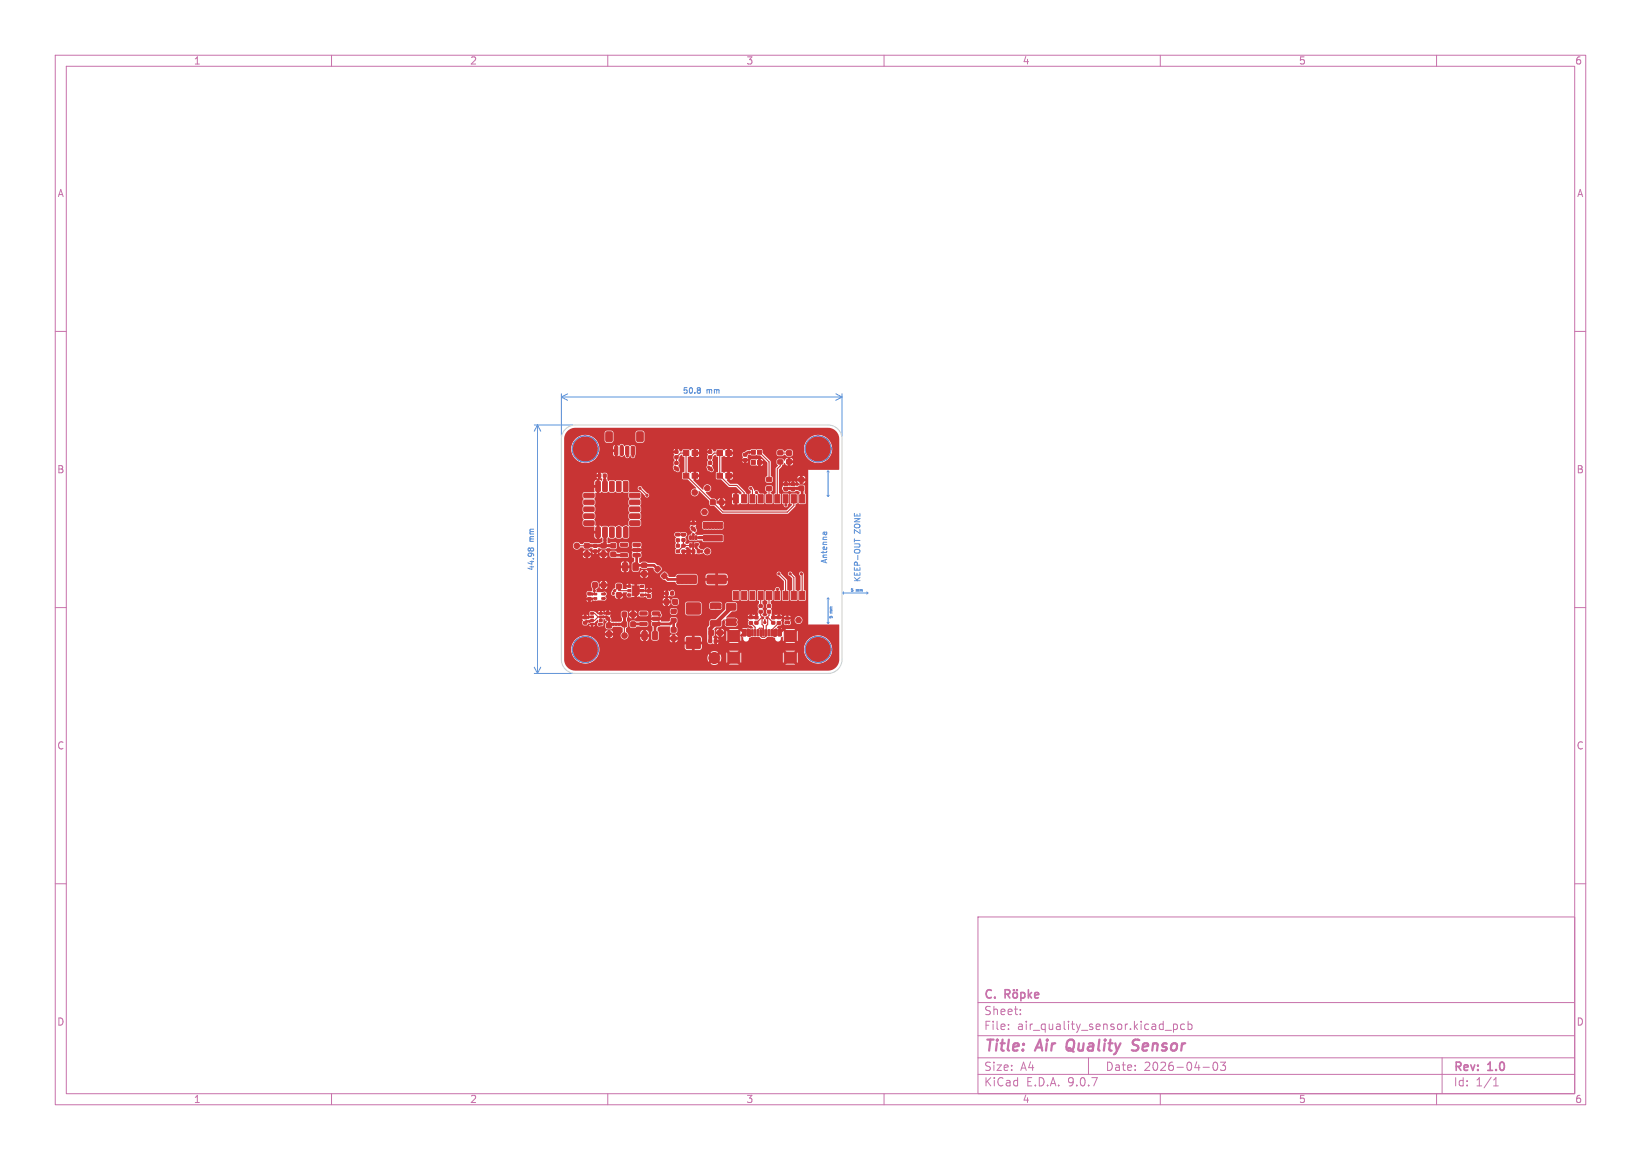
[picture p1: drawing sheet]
<svg xmlns="http://www.w3.org/2000/svg" width="297mm" height="210mm" viewBox="0 0 297 210" stroke-linecap="round" stroke-linejoin="round" font-family="sans-serif">
<defs><g id="words">
<g font-size="2.8" fill="#c872ab">
<text x="178" y="190.9">Title:</text>
<text x="187.7" y="190.9">Air</text>
<text x="193.9" y="190.9">Quality</text>
<text x="206.6" y="190.9">Sensor</text>
</g>
<g font-size="2.1" fill="#c872ab">
<text x="178" y="184">Sheet:</text>
<text x="178" y="181.2">C.</text>
<text x="178" y="186.7">File:</text>
<text x="184.1" y="186.7">air_quality_sensor.kicad_pcb</text>
<text x="178" y="196.9">KiCad</text>
<text x="178" y="194.1">Size:</text>
<text x="184.7" y="194.1">A4</text>
<text x="185.7" y="196.9">E.D.A.</text>
<text x="193.3" y="196.9">9.0.7</text>
<text x="200" y="194.1">Date:</text>
<text x="207" y="194.1">2026-04-03</text>
<text x="263" y="194.3">Rev:</text>
<text x="263" y="196.9">Id:</text>
<text x="267.1" y="196.9">1/1</text>
<text x="269.4" y="194.3">1.0</text>
</g>
<g font-size="1.8" fill="#c872ab">
<text x="35" y="11.9">1</text>
<text x="85" y="11.9">2</text>
<text x="135" y="11.9">3</text>
<text x="185" y="11.9">4</text>
<text x="235" y="11.9">5</text>
<text x="285" y="11.9">6</text>
<text x="10.3" y="35.9">A</text>
<text x="285.4" y="35.9">A</text>
<text x="10.3" y="85.9">B</text>
<text x="285.3" y="85.9">B</text>
<text x="10.3" y="135.9">C</text>
<text x="285.3" y="135.9">C</text>
<text x="10.3" y="185.9">D</text>
<text x="285.3" y="185.9">D</text>
<text x="35" y="199.9">1</text>
<text x="85" y="199.9">2</text>
<text x="135" y="199.9">3</text>
<text x="185" y="199.9">4</text>
<text x="235" y="199.9">5</text>
<text x="285" y="199.9">6</text>
</g>
<g font-size="1.4" fill="#5994dc">
<text x="123.5" y="71.5">50.8</text>
<text x="127.8" y="71.5">mm</text>
<text x="96.9" y="98.1" transform="rotate(-90 96.9 98.1)">mm</text>
<text x="155.9" y="96.6" transform="rotate(-90 155.9 96.6)">ZONE</text>
<text x="96.9" y="103.4" transform="rotate(-90 96.9 103.4)">44.98</text>
<text x="149.9" y="102.1" transform="rotate(-90 149.9 102.1)">Antenna</text>
<text x="155.9" y="105.5" transform="rotate(-90 155.9 105.5)">KEEP-OUT</text>
</g>
<g font-size=".7" fill="#5994dc">
<text x="153.9" y="107.3">5</text>
<text x="154.9" y="107.3">mm</text>
<text x="150.8" y="112.1" transform="rotate(-90 150.8 112.1)">5</text>
<text x="150.8" y="111" transform="rotate(-90 150.8 111)">mm</text>
</g>
</g></defs>
<g fill="none" stroke="#c872ab" stroke-width=".18">
<path d="M10 10h277v190h-277zM12 12h273v186h-273zM60 10v2M110 10v2M160 10v2M210 10v2M260 10v2M10 60h2M285 60h2M10 110h2M285 110h2M10 160h2"/>
<path d="M177 166h108v32h-108zM285 160h2M60 198v2M110 198v2M160 198v2M177 194.5h108M177 191.5h108M177 187.5h108M177 181.5h108M182.5 186.3v.1M182.5 185.5v.1M184.7 183.6v.1"/>
<path d="M184.7 182.8v.1M197 191.5v3M210 198v2M210.9 186.5h1.1M212.4 185.4v1.5M212.4 185.5l.4-.1 .3 .3v.4l-.1 .2h-.6M214.4 185.5l-.4-.1-.3 .3v.4l.1 .2h.6M215 185.5l.5-.1 .2 .3v.4l-.1 .2h-.6M215 184.9v1.5M217.7 193.2h1.2M219.7 192.4l.2-.1a.8 .8 0 0 1 .5 .7 .8 .8 0 0 1-.5 .8 1 1 0 0 1-.2-1.4zM220.9 192.3h.9l-.5 .6 .4 .1v.7l-.2 .1h-.4l-.2-.1"/>
<path d="M260 198v2M261 191.5v6.5M270.3 196.6h.9M270.3 195.5l.4-.4v1.5"/>
</g>
<path d="M193.2 188.5a1.5 1.5 0 0 0 0 1.6M205.9 190a.85 .85 0 0 1-1.1 .1M205.9 188.2l-.6 .1a.46 .46 0 0 0-.3 .5 .46 .46 0 0 0 .3 .4l.6 .2" fill="none" stroke="#c872ab" stroke-width=".4"/>
<path d="M181.9 180l.7-.1 .2-.2-.1-.4-.2-.1h-.6v1.5M182.3 180l.5 .7M183.5 179.8l.3-.1 .3 .3v.4l-.3 .3-.3-.1-.2-.2v-.4zM183.5 179.2v.1M184.1 179.2v.1M184.8 179.8l.4-.1 .3 .3v.4l-.2 .2h-.5M184.8 179.7v1.5M186.1 179.2v1.5M186.7 179.7l-.6 .6M186.3 180.1l.4 .6M187.3 180.2l.7-.2-.1-.2-.4-.1-.2 .2v.7h.6" fill="none" stroke="#c872ab" stroke-width=".3"/>
<g fill="#c83434" stroke="#c83434" stroke-width=".18">
<path d="M115.9 107.5h.6v.4h-.6z"/>
<path d="M115.9 106.7h.6v.4h-.6z"/>
<path d="M115.9 105.9h.6v.4h-.6z"/>
<path d="M113.6 105.9h.6v.4h-.6z"/>
<path d="M113.6 106.7h.6v.4h-.6z"/>
<path d="M113.6 107.5h.6v.4h-.6z"/>
<path d="M114.4 106.1h1.3v1.4l-.3 .3h-1z"/>
<path d="M123.4 98.6h.6v.4h-.6z"/>
<path d="M123.4 99.6h.6v.5h-.6z"/>
<path d="M105.7 89.3h1.7l.1 .2v.5l-.2 .1h-1.5l-.2-.2z"/>
<path d="M105.7 90.6l1.7-.1 .1 .2v.5l-.2 .2h-1.5l-.2-.2z"/>
<path d="M105.7 91.8h1.7l.1 .2v.5l-.2 .1h-1.5l-.2-.2z"/>
<path d="M105.7 93.1l1.7-.1 .1 .2v.5l-.2 .2h-1.5l-.2-.2z"/>
<path d="M105.7 94.3h1.7l.1 .2v.5l-.2 .1h-1.5l-.2-.2z"/>
<path d="M107.9 95.5l.6-.1 .2 .1v1.6l-.2 .2h-.5l-.2-.1z"/>
<path d="M109.1 95.5l.6-.1 .2 .1v1.6l-.1 .2h-.5l-.2-.1z"/>
<path d="M110.4 95.5l.6-.1 .2 .1v1.6l-.2 .2h-.5l-.2-.1z"/>
<path d="M111.6 95.5l.6-.1 .2 .1v1.6l-.1 .2h-.5l-.2-.1z"/>
<path d="M112.9 95.5l.6-.1 .2 .1v1.6l-.2 .2h-.5l-.2-.1z"/>
<path d="M114 94.3h1.7l.1 .2v.5l-.2 .1h-1.5l-.2-.2z"/>
<path d="M114 93.1l1.7-.1 .1 .2v.5l-.2 .2h-1.5l-.2-.2z"/>
<path d="M114 91.8h1.7l.1 .2v.5l-.2 .1h-1.5l-.2-.2z"/>
<path d="M114 90.6l1.7-.1 .1 .2v.5l-.2 .2h-1.5l-.2-.2z"/>
<path d="M114 89.3h1.7l.1 .2v.5l-.2 .1h-1.5l-.2-.2z"/>
<path d="M112.9 87.2l.6-.1 .2 .1v1.6l-.2 .2h-.5l-.2-.1z"/>
<path d="M111.6 87.2l.6-.1 .2 .1v1.6l-.1 .2h-.5l-.2-.1z"/>
<path d="M110.4 87.2l.6-.1 .2 .1v1.6l-.2 .2h-.5l-.2-.1z"/>
<path d="M109.1 87.2l.6-.1 .2 .1v1.6l-.1 .2h-.5l-.2-.1z"/>
<path d="M107.9 87.2l.6-.1 .2 .1v1.6l-.2 .2h-.5l-.2-.1z"/>
<path d="M108.3 89.8h4.8v4.8h-4.8z"/>
<path d="M105.8 98.4h.8v.8h-.8z"/>
<path d="M105.8 100h.8v.7h-.8z"/>
<path d="M107.5 98.6h.5v.5h-.5z"/>
<path d="M107.5 99.6h.5v.4h-.5z"/>
<path d="M114.6 102l.7-.1 .2 .1v1.1l-.1 .2h-.6l-.2-.1z"/>
<path d="M112.7 102l.7-.1 .2 .1v1.1l-.1 .2h-.6l-.2-.1z"/>
<path d="M119.7 104.1l.6-.4 .5 .5-.6 .6-.5-.4z"/>
<path d="M118.6 103l.5-.5 .5 .5-.6 .6-.4-.4z"/>
<path d="M109.2 85.8h.5v.6h-.5z"/>
<path d="M108.2 85.8h.5v.6h-.5z"/>
<path d="M134.5 114l.5 .1-.1 1-.5-.1z"/>
<path d="M135.3 114l.5 .1-.1 1-.5-.1z"/>
<path d="M136.5 114l.3 .1-.1 1h-.2z"/>
<path d="M137.5 114l.3 .1-.1 1h-.2z"/>
<path d="M138 114l.3 .1-.1 1h-.2z"/>
<path d="M139 114l.3 .1-.1 1h-.2z"/>
<path d="M140.1 114l.5 .1-.1 1-.5-.1z"/>
<path d="M140.9 114l.5 .1-.1 1-.5-.1z"/>
<path d="M139.5 114l.3 .1-.1 1h-.2z"/>
<path d="M138.5 114l.3 .1-.1 1h-.2z"/>
<path d="M137 114l.3 .1-.1 1h-.2z"/>
<path d="M136 114l.3 .1-.1 1h-.2z"/>
<path d="M131.8 114.2h2v1.9h-2z"/>
<path d="M131.8 118.1h2v1.9h-2z"/>
<path d="M142 114.2h2v1.9h-2z"/>
<path d="M142 118.1h2v1.9h-2z"/>
<path d="M122.4 98.6h.6v.4h-.6z"/>
<path d="M122.4 99.6h.6v.5h-.6z"/>
<path d="M122.2 82.5h.5v.5h-.5z"/>
<path d="M122.2 81.6h.5v.5h-.5z"/>
<path d="M106.4 107.2h.5v.5h-.5z"/>
<path d="M106.4 108.2h.5v.5h-.5z"/>
<path d="M138.8 88.1h.8v.7h-.8z"/>
<path d="M138.8 86.5h.8v.6h-.8z"/>
<path d="M122.4 96.5h.6v.5h-.6z"/>
<path d="M122.4 97.6h.6v.4h-.6z"/>
<path d="M124.3 109.2h2.4v1.9h-2.4z"/>
<path d="M124.3 115.4h2.4v2h-2.4z"/>
<path d="M125.3 81.6h1v.9h-1z"/>
<path d="M125.3 85.7h1v.9h-1z"/>
<path d="M123.7 81.6h1v.9h-1z"/>
<path d="M123.7 85.7h1v.9h-1z"/>
<path d="M143.2 88.4h.6v.5h-.6z"/>
<path d="M143.2 87.4h.6v.5h-.6z"/>
<path d="M122.6 104.2l3.3-.1 .1 .3v1.1l-.2 .2h-3.1l-.2-.2z"/>
<path d="M128 104.2l3.3-.1 .1 .3v1.1l-.2 .2h-3.1l-.2-.2z"/>
<path d="M142.4 83.2h.8v.8h-.8z"/>
<path d="M142.4 81.6h.8v.8h-.8z"/>
<path d="M121.5 110.3h.8v.7h-.8z"/>
<path d="M121.5 112h.8v.7h-.8z"/>
<path d="M109.8 112.9h.8v.8h-.8z"/>
<path d="M109.8 114.4h.8v.8h-.8z"/>
<path d="M128.2 84.6h.6v.5h-.6z"/>
<path d="M128.2 83.6h.6v.4h-.6z"/>
<path d="M134.6 82.1h.5v.5h-.5z"/>
<path d="M134.6 83h.5v.5h-.5z"/>
<path d="M124.8 98.4l.3 .1v.6l-.3-.1z"/>
<path d="M125.3 98.4l.3 .1v.6l-.3-.1z"/>
<path d="M125.8 98.4l.3 .1v.6l-.3-.1z"/>
<path d="M125.8 97h.3v.7l-.3-.1z"/>
<path d="M125.3 97h.3v.7l-.3-.1z"/>
<path d="M124.8 97h.3v.7l-.3-.1z"/>
<path d="M116.2 102h.8v.7h-.8z"/>
<path d="M116.2 103.5h.8v.8h-.8z"/>
<path d="M128.6 90.5h.8v.8h-.8z"/>
<path d="M130.2 90.5h.8v.8h-.8z"/>
<path d="M108.9 108.2h.5v.3h-.5z"/>
<path d="M108.9 107.4h.5v.3h-.5z"/>
<path d="M107.5 107.4h.5v.3h-.5z"/>
<path d="M107.5 108.2h.5v.3h-.5z"/>
<path d="M128.3 82.5h.5v.5h-.5z"/>
<path d="M128.3 81.6h.5v.5h-.5z"/>
<path d="M121.4 107.2h.5v.5h-.5z"/>
<path d="M120.4 107.2h.5v.5h-.5z"/>
<path d="M127.3 97h3.4v.9h-3.4z"/>
<path d="M127.3 94.6h3.4v1h-3.4z"/>
<path d="M123.4 96.6h.6v.4h-.6z"/>
<path d="M123.4 97.5h.6v.5h-.6z"/>
<path d="M136 83.4h.7v.7h-.7z"/>
<path d="M137.1 83.4h.7v.7h-.7z"/>
<path d="M137.1 81.5h.7v.7h-.7z"/>
<path d="M136 81.5h.7v.7h-.7z"/>
<path d="M109.7 111.7h.6v.5h-.6z"/>
<path d="M109.7 110.8h.6v.5h-.6z"/>
<path d="M139.7 112.5h.5v.5h-.5z"/>
<path d="M139.7 111.5h.5v.5h-.5z"/>
<path d="M138.7 111.7h.2v.3h-.2z"/>
<path d="M138 111.7h.2v.3h-.2z"/>
<path d="M138.3 112.6h.3v.2h-.3z"/>
<path d="M142 88.4h.5v.5h-.5z"/>
<path d="M142 87.4h.5v.5h-.5z"/>
<path d="M114.6 100.3l1.2-.1 .1 .5-1.2 .1z"/>
<path d="M114.6 99.3h1.2l.1 .5-1.2 .1z"/>
<path d="M114.6 98.4l1.2-.1 .1 .5-1.2 .1z"/>
<path d="M112.3 98.4l1.2-.1 .1 .5-1.2 .1z"/>
<path d="M112.3 100.3l1.2-.1 .1 .5-1.2 .1z"/>
<path d="M112.6 110.8h.8v.9h-.8z"/>
<path d="M114.2 110.8h.8v.9h-.8z"/>
<path d="M144.6 88h.8v.8h-.8z"/>
<path d="M144.6 86.5h.8v.7h-.8z"/>
<path d="M142.2 112.4h.6v.4h-.6z"/>
<path d="M142.2 111.7h.6v.4h-.6z"/>
<path d="M144.7 89.6h.9v1.5h-.9z"/>
<path d="M143.2 89.6h.9v1.5h-.9z"/>
<path d="M141.7 89.6h.9v1.5h-.9z"/>
<path d="M140.2 89.6h.9v1.5h-.9z"/>
<path d="M138.7 89.6h.9v1.5h-.9z"/>
<path d="M137.2 89.6h.9v1.5h-.9z"/>
<path d="M135.7 89.6h.9v1.5h-.9z"/>
<path d="M134.2 89.6h.9v1.5h-.9z"/>
<path d="M132.7 89.6h.9v1.5h-.9z"/>
<path d="M132.7 107.1h.9v1.5h-.9z"/>
<path d="M134.2 107.1h.9v1.5h-.9z"/>
<path d="M135.7 107.1h.9v1.5h-.9z"/>
<path d="M137.2 107.1h.9v1.5h-.9z"/>
<path d="M138.7 107.1h.9v1.5h-.9z"/>
<path d="M140.2 107.1h.9v1.5h-.9z"/>
<path d="M141.7 107.1h.9v1.5h-.9z"/>
<path d="M143.2 107.1h.9v1.5h-.9z"/>
<path d="M144.7 107.1h.9v1.5h-.9z"/>
<path d="M137.5 98.6h2.9v2.9h-2.9z"/>
<path d="M121.5 113.6h.8v.8h-.8z"/>
<path d="M121.5 115.2h.8v.8h-.8z"/>
<path d="M108.8 98.4h.8v.8h-.8z"/>
<path d="M108.8 100h.8v.7h-.8z"/>
<path d="M128.7 112.4l1.6-.1 .2 .3v.6l-.3 .2-1.5-.1-.1-.2z"/>
<path d="M128.7 109.2h1.6l.2 .2v.6l-.3 .2h-1.5l-.1-.2z"/>
<path d="M136.6 112.5h.6v.5h-.6z"/>
<path d="M136.6 111.5h.6v.5h-.6z"/>
<path d="M128.3 115.8h.5v.5h-.5z"/>
<path d="M129.3 115.8h.5v.5h-.5z"/>
<path d="M118.1 114.4l.7-.1 .2 .2 .1 1-.2 .3h-.6l-.2-.2z"/>
<path d="M116.2 114.4l.7-.1 .2 .2 .1 1-.2 .3h-.6l-.2-.2z"/>
<path d="M105.6 112.5h.6v.5h-.6z"/>
<path d="M105.6 111.5h.6v.5h-.6z"/>
<path d="M140.7 112.5h.6v.5h-.6z"/>
<path d="M140.7 111.5h.6v.5h-.6z"/>
<path d="M126.2 99.6h.5v.5h-.5z"/>
<path d="M125.3 99.6h.4v.5h-.4z"/>
<path d="M108.5 110.9h.5v.3h-.5z"/>
<path d="M108.5 111.5h.5v.4h-.5z"/>
<path d="M108.5 112.2h.5v.3h-.5z"/>
<path d="M108.5 112.8h.5v.4h-.5z"/>
<path d="M106.9 112.8h.5v.4h-.5z"/>
<path d="M106.9 112.2h.5v.3h-.5z"/>
<path d="M106.9 111.5h.5v.4h-.5z"/>
<path d="M106.9 110.9h.5v.3h-.5z"/>
<path d="M117.2 107.7h.5v.5h-.5z"/>
<path d="M117.2 106.7h.5v.5h-.5z"/>
<path d="M110.6 100h.8v.7h-.8z"/>
<path d="M110.6 98.4h.8v.8h-.8z"/>
<path d="M118.1 112.7h1.2l.1 .5-1.2 .1z"/>
<path d="M118.1 111.8l1.2-.1 .1 .5-1.2 .1z"/>
<path d="M118.1 110.8h1.2l.1 .5-1.2 .1z"/>
<path d="M115.8 110.8h1.2l.1 .5-1.2 .1z"/>
<path d="M115.8 112.7h1.2l.1 .5-1.2 .1z"/>
<path d="M111.3 80.9h.5l-.1 1.5-.5-.1z"/>
<path d="M112.3 80.9h.5l-.1 1.5-.5-.1z"/>
<path d="M113.3 80.9h.5l-.1 1.5-.5-.1z"/>
<path d="M114.3 80.9h.5l-.1 1.5-.5-.1z"/>
<path d="M109.7 78.2h.9l.2 .1v1.4l-.1 .2-.8 .1-.3-.2z"/>
<path d="M115.3 78.2h.9l.2 .1v1.4l-.1 .2-.8 .1-.3-.2z"/>
<path d="M111.6 105.8h.8v.7h-.8z"/>
<path d="M111.6 107.3h.8v.8h-.8z"/>
<path d="M140.8 83.3h.8v.7h-.8z"/>
<path d="M140.8 81.6h.8v.7h-.8z"/>
<path d="M125.2 95.5h.5v.5h-.5z"/>
<path d="M125.2 94.5h.5v.5h-.5z"/>
<path d="M114.2 112.6h.8v.8h-.8z"/>
<path d="M112.6 112.6h.8v.8h-.8z"/>
<path d="M137.4 110.5h.5v.5h-.5z"/>
<path d="M137.4 109.5h.5v.5h-.5z"/>
<path d="M135.6 112.5h.6v.5h-.6z"/>
<path d="M135.6 111.5h.6v.5h-.6z"/>
<path d="M121.8 108.6h.8v.8h-.8z"/>
<path d="M120.3 108.6h.7v.8h-.7z"/>
<path d="M128.4 114.1h.7v.9h-.7z"/>
<path d="M129.9 114.1h.8v.9h-.8z"/>
<path d="M122.1 84.6h.6v.5h-.6z"/>
<path d="M122.1 83.6h.6v.4h-.6z"/>
<path d="M107.3 105.5h.8v.8h-.8z"/>
<path d="M108.8 105.5h.8v.8h-.8z"/>
<path d="M131.4 81.6h1v.9h-1z"/>
<path d="M131.4 85.7h1v.9h-1z"/>
<path d="M129.8 81.6h1v.9h-1z"/>
<path d="M129.8 85.7h1v.9h-1z"/>
<path d="M138.9 110.5h.6v.5h-.6z"/>
<path d="M138.9 109.5h.6v.5h-.6z"/>
<path d="M131.5 112.1l1.6-.1 .1 .3v.8l-.2 .2h-1.4l-.1-.3z"/>
<path d="M131.5 109.3l1.6-.1 .1 .3v.8l-.2 .2h-1.4l-.1-.3z"/>
<circle cx="104.4" cy="98.8" r=".5"/>
<circle cx="148.1" cy="117.6" r="2.35"/>
<circle cx="105.9" cy="117.6" r="2.35"/>
<circle cx="144.5" cy="112.3" r=".5"/>
<circle cx="127.5" cy="92.7" r=".5"/>
<circle cx="148.1" cy="81.3" r="2.35"/>
<circle cx="125.7" cy="89.2" r=".5"/>
<circle cx="129.3" cy="119.1" r="1"/>
<circle cx="128" cy="99.8" r=".5"/>
<circle cx="105.9" cy="81.3" r="2.35"/>
<circle cx="139.5" cy="98.9" r=".3"/>
<circle cx="138.4" cy="98.9" r=".3"/>
<circle cx="140.1" cy="99.5" r=".3"/>
<circle cx="139" cy="99.5" r=".3"/>
<circle cx="137.9" cy="99.5" r=".3"/>
<circle cx="139.5" cy="100" r=".3"/>
<circle cx="138.4" cy="100" r=".3"/>
<circle cx="140.1" cy="100.6" r=".3"/>
<circle cx="139" cy="100.6" r=".3"/>
<circle cx="137.9" cy="100.6" r=".3"/>
<circle cx="139.5" cy="101.1" r=".3"/>
<circle cx="138.4" cy="101.1" r=".3"/>
<circle cx="128" cy="88.4" r=".5"/>
<circle cx="113" cy="115.1" r=".5"/>
<circle cx="103.1" cy="95.5" r=".2"/>
<circle cx="120.1" cy="80.5" r=".2"/>
<circle cx="103.1" cy="86.1" r=".2"/>
<circle cx="137.7" cy="119.4" r=".2"/>
<circle cx="134.1" cy="99.6" r=".2"/>
<circle cx="103.1" cy="105.9" r=".2"/>
<circle cx="119.1" cy="80.5" r=".2"/>
<circle cx="136.1" cy="87.1" r=".2"/>
<circle cx="134.1" cy="100.1" r=".2"/>
<circle cx="126.5" cy="102.6" r=".2"/>
<circle cx="103.1" cy="105.4" r=".2"/>
<circle cx="103.6" cy="106.4" r=".2"/>
<circle cx="113.3" cy="119.1" r=".2"/>
<circle cx="119.6" cy="80" r=".2"/>
<circle cx="121.9" cy="93.7" r=".2"/>
<circle cx="138.2" cy="118.9" r=".2"/>
<circle cx="138.7" cy="118.9" r=".2"/>
<circle cx="136.7" cy="86.6" r=".2"/>
<circle cx="104.1" cy="106.4" r=".2"/>
<circle cx="122.9" cy="119.1" r=".2"/>
<circle cx="127.5" cy="102.1" r=".2"/>
<circle cx="127.5" cy="103.1" r=".2"/>
<circle cx="122.4" cy="93.7" r=".2"/>
<circle cx="112.8" cy="120.1" r=".2"/>
<circle cx="127.5" cy="102.6" r=".2"/>
<circle cx="122.4" cy="119.1" r=".2"/>
<circle cx="104.1" cy="86.6" r=".2"/>
<circle cx="138.2" cy="119.9" r=".2"/>
<circle cx="119.1" cy="79.5" r=".2"/>
<circle cx="122.9" cy="93.2" r=".2"/>
<circle cx="103.6" cy="86.1" r=".2"/>
<circle cx="110.7" cy="109.2" r=".2"/>
<circle cx="119.6" cy="80.5" r=".2"/>
<circle cx="103.1" cy="96.5" r=".2"/>
<circle cx="138.4" cy="112.7" r=".2"/>
<circle cx="126.5" cy="103.1" r=".2"/>
<circle cx="112.3" cy="119.6" r=".2"/>
<circle cx="104.1" cy="86.1" r=".2"/>
<circle cx="134.1" cy="100.6" r=".2"/>
<circle cx="104.1" cy="87.1" r=".2"/>
<circle cx="138.7" cy="119.9" r=".2"/>
<circle cx="135.1" cy="100.6" r=".2"/>
<circle cx="134.6" cy="100.1" r=".2"/>
<circle cx="135.1" cy="99.6" r=".2"/>
<circle cx="104.1" cy="95.5" r=".2"/>
<circle cx="138.2" cy="119.4" r=".2"/>
<circle cx="119.6" cy="79.5" r=".2"/>
<circle cx="112.8" cy="119.6" r=".2"/>
<circle cx="112.3" cy="119.1" r=".2"/>
<circle cx="138.7" cy="119.4" r=".2"/>
<circle cx="103.6" cy="105.4" r=".2"/>
<circle cx="135.6" cy="86.1" r=".2"/>
<circle cx="121.9" cy="119.1" r=".2"/>
<circle cx="112.3" cy="120.1" r=".2"/>
<circle cx="122.9" cy="93.7" r=".2"/>
<circle cx="104.1" cy="105.9" r=".2"/>
<circle cx="122.4" cy="94.2" r=".2"/>
<circle cx="111.3" cy="110.2" r=".2"/>
<circle cx="136.7" cy="87.1" r=".2"/>
<circle cx="103.6" cy="95.5" r=".2"/>
<circle cx="127" cy="103.1" r=".2"/>
<circle cx="137.7" cy="118.9" r=".2"/>
<circle cx="121.9" cy="93.2" r=".2"/>
<circle cx="136.7" cy="86.1" r=".2"/>
<circle cx="120.1" cy="79.5" r=".2"/>
<circle cx="121.9" cy="119.6" r=".2"/>
<circle cx="135.6" cy="86.6" r=".2"/>
<circle cx="111.8" cy="109.2" r=".2"/>
<circle cx="103.6" cy="87.1" r=".2"/>
<circle cx="111.3" cy="109.7" r=".2"/>
<circle cx="103.1" cy="87.1" r=".2"/>
<circle cx="137.7" cy="119.9" r=".2"/>
<circle cx="103.1" cy="96" r=".2"/>
<circle cx="120.1" cy="80" r=".2"/>
<circle cx="113.3" cy="119.6" r=".2"/>
<circle cx="112.8" cy="119.1" r=".2"/>
<circle cx="110.7" cy="110.2" r=".2"/>
<circle cx="103.6" cy="86.6" r=".2"/>
<circle cx="121.9" cy="94.2" r=".2"/>
<circle cx="104.1" cy="105.4" r=".2"/>
<circle cx="104.1" cy="96.5" r=".2"/>
<circle cx="135.1" cy="100.1" r=".2"/>
<circle cx="122.4" cy="93.2" r=".2"/>
<circle cx="122.9" cy="94.2" r=".2"/>
<circle cx="136.1" cy="86.6" r=".2"/>
<circle cx="122.9" cy="120.1" r=".2"/>
<circle cx="103.6" cy="96.5" r=".2"/>
<circle cx="127" cy="102.1" r=".2"/>
<circle cx="121.9" cy="120.1" r=".2"/>
<circle cx="111.8" cy="110.2" r=".2"/>
<circle cx="103.6" cy="96" r=".2"/>
<circle cx="126.5" cy="102.1" r=".2"/>
<circle cx="113.3" cy="120.1" r=".2"/>
<circle cx="136.1" cy="86.1" r=".2"/>
<circle cx="104.1" cy="96" r=".2"/>
<circle cx="122.9" cy="119.6" r=".2"/>
<circle cx="110.7" cy="109.7" r=".2"/>
<circle cx="122.4" cy="119.6" r=".2"/>
<circle cx="135.6" cy="87.1" r=".2"/>
<circle cx="111.3" cy="109.2" r=".2"/>
<circle cx="127" cy="102.6" r=".2"/>
<circle cx="134.6" cy="99.6" r=".2"/>
<circle cx="119.1" cy="80" r=".2"/>
<circle cx="122.4" cy="120.1" r=".2"/>
<circle cx="103.1" cy="86.6" r=".2"/>
<circle cx="103.1" cy="106.4" r=".2"/>
<circle cx="103.6" cy="105.9" r=".2"/>
<circle cx="134.6" cy="100.6" r=".2"/>
<circle cx="111.8" cy="109.7" r=".2"/>
<circle cx="128" cy="99.8" r=".2"/>
<circle cx="121.7" cy="107.2" r=".2"/>
<circle cx="121.7" cy="110.7" r=".2"/>
<circle cx="122.4" cy="109.2" r=".2"/>
<circle cx="126.5" cy="109.7" r=".2"/>
<circle cx="130.3" cy="109.5" r=".2"/>
<circle cx="126.5" cy="110.2" r=".2"/>
<circle cx="121.9" cy="108.7" r=".2"/>
<circle cx="130.3" cy="110" r=".2"/>
<circle cx="128.8" cy="109.5" r=".2"/>
<circle cx="126.5" cy="110.7" r=".2"/>
<circle cx="129.5" cy="109.5" r=".2"/>
<circle cx="124.2" cy="104.4" r=".2"/>
<circle cx="126.2" cy="98.6" r=".2"/>
<circle cx="124.5" cy="109.7" r=".2"/>
<circle cx="125.7" cy="104.4" r=".2"/>
<circle cx="122.7" cy="104.4" r=".2"/>
<circle cx="123.4" cy="104.4" r=".2"/>
<circle cx="125.5" cy="109.7" r=".2"/>
<circle cx="125.7" cy="105.4" r=".2"/>
<circle cx="125" cy="104.4" r=".2"/>
<circle cx="122.2" cy="110.5" r=".2"/>
<circle cx="125.5" cy="110.7" r=".2"/>
<circle cx="129.5" cy="110" r=".2"/>
<circle cx="128.8" cy="110" r=".2"/>
<circle cx="123.4" cy="105.4" r=".2"/>
<circle cx="125" cy="105.4" r=".2"/>
<circle cx="125.5" cy="110.2" r=".2"/>
<circle cx="124.2" cy="105.4" r=".2"/>
<circle cx="124.5" cy="110.7" r=".2"/>
<circle cx="127" cy="99.8" r=".2"/>
<circle cx="124.5" cy="110.2" r=".2"/>
<circle cx="122.7" cy="105.4" r=".2"/>
<circle cx="126.5" cy="99.8" r=".2"/>
<circle cx="144.8" cy="88.4" r=".2"/>
<circle cx="130" cy="95.5" r=".2"/>
<circle cx="128.5" cy="95.5" r=".2"/>
<circle cx="142" cy="88.4" r=".2"/>
<circle cx="143.8" cy="88.4" r=".2"/>
<circle cx="122.4" cy="96.8" r=".2"/>
<circle cx="128" cy="94.7" r=".2"/>
<circle cx="129" cy="95.5" r=".2"/>
<circle cx="130.6" cy="94.7" r=".2"/>
<circle cx="144.3" cy="88.4" r=".2"/>
<circle cx="122.7" cy="85.1" r=".2"/>
<circle cx="129.5" cy="94.7" r=".2"/>
<circle cx="125.7" cy="96" r=".2"/>
<circle cx="130.6" cy="95.5" r=".2"/>
<circle cx="130" cy="94.7" r=".2"/>
<circle cx="127.5" cy="92.7" r=".2"/>
<circle cx="112.5" cy="82.3" r=".2"/>
<circle cx="142.5" cy="88.4" r=".2"/>
<circle cx="122.9" cy="96.8" r=".2"/>
<circle cx="135.1" cy="82.1" r=".2"/>
<circle cx="127.5" cy="95.5" r=".2"/>
<circle cx="123.4" cy="96.8" r=".2"/>
<circle cx="125.2" cy="95.5" r=".2"/>
<circle cx="128.8" cy="85.1" r=".2"/>
<circle cx="129" cy="94.7" r=".2"/>
<circle cx="128.3" cy="84.6" r=".2"/>
<circle cx="124" cy="96.8" r=".2"/>
<circle cx="143" cy="88.4" r=".2"/>
<circle cx="127.5" cy="94.7" r=".2"/>
<circle cx="112.5" cy="80.8" r=".2"/>
<circle cx="135.6" cy="81.9" r=".2"/>
<circle cx="128.5" cy="94.7" r=".2"/>
<circle cx="128" cy="95.5" r=".2"/>
<circle cx="129.5" cy="95.5" r=".2"/>
<circle cx="122.2" cy="84.6" r=".2"/>
<circle cx="110.2" cy="112.3" r=".2"/>
<circle cx="106.2" cy="112.5" r=".2"/>
<circle cx="112" cy="113" r=".2"/>
<circle cx="111" cy="113" r=".2"/>
<circle cx="107.6" cy="106.4" r=".2"/>
<circle cx="112.1" cy="106.7" r=".2"/>
<circle cx="113" cy="112.5" r=".2"/>
<circle cx="116.8" cy="107.7" r=".2"/>
<circle cx="109.7" cy="111.7" r=".2"/>
<circle cx="113" cy="112" r=".2"/>
<circle cx="107.2" cy="107.5" r=".2"/>
<circle cx="106.7" cy="112.5" r=".2"/>
<circle cx="113" cy="111.5" r=".2"/>
<circle cx="111.5" cy="113" r=".2"/>
<circle cx="111.3" cy="106.9" r=".2"/>
<circle cx="109.2" cy="111.7" r=".2"/>
<circle cx="110.2" cy="112.8" r=".2"/>
<circle cx="113" cy="115.1" r=".2"/>
<circle cx="117.3" cy="107.7" r=".2"/>
<circle cx="112.5" cy="113" r=".2"/>
<circle cx="107.6" cy="106.9" r=".2"/>
<circle cx="111" cy="107.4" r=".2"/>
<circle cx="115.3" cy="100.3" r=".2"/>
<circle cx="109.5" cy="87.9" r=".2"/>
<circle cx="108.5" cy="98.8" r=".2"/>
<circle cx="109.5" cy="86.9" r=".2"/>
<circle cx="107.9" cy="98.8" r=".2"/>
<circle cx="109" cy="98.8" r=".2"/>
<circle cx="109.5" cy="97.8" r=".2"/>
<circle cx="110.2" cy="98.8" r=".2"/>
<circle cx="107.4" cy="98.8" r=".2"/>
<circle cx="106.9" cy="98.8" r=".2"/>
<circle cx="109.5" cy="97.3" r=".2"/>
<circle cx="110.7" cy="98.8" r=".2"/>
<circle cx="109.5" cy="87.4" r=".2"/>
<circle cx="109.5" cy="98.3" r=".2"/>
<circle cx="106.4" cy="98.8" r=".2"/>
<circle cx="109.7" cy="98.8" r=".2"/>
<circle cx="140.5" cy="114" r=".2"/>
<circle cx="131.6" cy="112.3" r=".2"/>
<circle cx="144.5" cy="112.3" r=".2"/>
<circle cx="133.1" cy="113" r=".2"/>
<circle cx="140.2" cy="115.1" r=".2"/>
<circle cx="131.6" cy="113" r=".2"/>
<circle cx="135.5" cy="114.6" r=".2"/>
<circle cx="133.1" cy="112.3" r=".2"/>
<circle cx="135.4" cy="114" r=".2"/>
<circle cx="142.7" cy="112.8" r=".2"/>
<circle cx="142.2" cy="112.8" r=".2"/>
<circle cx="135.6" cy="115.1" r=".2"/>
<circle cx="132.3" cy="112.7" r=".2"/>
<circle cx="140.3" cy="114.6" r=".2"/>
<circle cx="125.5" cy="96.8" r=".2"/>
<circle cx="119.4" cy="111.4" r=".2"/>
<circle cx="115.4" cy="98.8" r=".2"/>
<circle cx="113.3" cy="96.3" r=".2"/>
<circle cx="109.4" cy="108.3" r=".2"/>
<circle cx="108.7" cy="112.2" r=".2"/>
<circle cx="125.7" cy="89.2" r=".2"/>
<circle cx="116.1" cy="106.2" r=".2"/>
<circle cx="117.1" cy="89.7" r=".2"/>
<circle cx="136.9" cy="89.2" r=".2"/>
<circle cx="113.3" cy="97" r=".2"/>
<circle cx="115.8" cy="88.4" r=".2"/>
<circle cx="113.3" cy="95.5" r=".2"/>
<circle cx="113.5" cy="82.5" r=".2"/>
<circle cx="112" cy="95.5" r=".2"/>
<circle cx="135.9" cy="88.4" r=".2"/>
<circle cx="108.5" cy="113" r=".2"/>
<circle cx="113.8" cy="107.7" r=".2"/>
<circle cx="114.6" cy="82.5" r=".2"/>
<circle cx="109.4" cy="107.5" r=".2"/>
<circle cx="128" cy="88.4" r=".2"/>
<circle cx="112" cy="97" r=".2"/>
<circle cx="112" cy="96.3" r=".2"/>
<circle cx="119.3" cy="112.8" r=".2"/>
<circle cx="142.2" cy="91.4" r=".2"/>
<circle cx="140.7" cy="106.7" r=".2"/>
<circle cx="145" cy="103.9" r=".2"/>
<circle cx="143" cy="103.9" r=".2"/>
<circle cx="141" cy="103.9" r=".2"/>
</g>
<g fill="none" stroke="#c83434" stroke-width=".2">
<path d="M106.2 98.8h-1.8M113.5 81.6h.1M113.5 81.6v1M114.5 81.6l.1 1M115.8 88.4l1.3 1.3M122.4 83.8v-1l.8-.8h1v4.1M122.7 97.8v1M123.7 97.8v1M124.2 86.1l6.6 6.6h11.7l1.2-1.2v-1.2M125 98.8h-1.3l-1 1M125.5 96.8v.5M128.5 83.8v-1l.8-.8h1v4.1l1.7 1.8h1.3l1.4 1.3v1.1"/>
<path d="M135.9 88.4l.3 .3v1.6M136.9 89.2l.8 .7v.4M137.5 81.9l1.7 1.7v3.2M139.2 88.5v1.8M139.2 88.5h.1M141.2 82h1.6M141.2 83.6v.7l-.5 .6v5.4M142.2 90.3v1.1M106.7 107.5h1M107.1 111h.5l.6 .7M107.7 107.5h.1M107.7 105.9l-.1 .1v1.4l.1 .1"/>
<path d="M108.2 111.7h1.7l.3 .3v1M108.2 111.7l-.6 .6-1.4 .2-.3 .2M112 106.6l.1 .1M112 106.2v.4M113 113v1.8M113.9 106.9h-1.6l-.5-.5-.8 .8v.2M116.2 107.7h1.1l.2 .2M135.9 112.8l.8 .8v1M137.7 110.7v.7l.4 .4M137.7 107.8v1.9M137.7 109.7h.1M138.1 111.8l-.2 .2v1l.3 .3v1.3"/>
<path d="M138.1 111.8h-.3l-.9 .9M138.2 114l-.3-.3h-.4l-.3 .3v.6M138.8 111.8l.1 .2v1l-.2 .3v1.8l-.3 .3h-.5l-.2-.3v-.5M138.8 111.8h.2l1 .9M139.2 107.8v1.9M139.2 109.7h.1M139.2 110.7v.7l-.4 .4M140.7 106.7v1.1M141 112.8l-1.3 1.3v.5M141 103.9l1.2 1.2v2.7M143 103.9l.7 .7v3.2M145 103.9l.2 .1v3.8"/>
</g>
<path d="M126 98.8v.4l.5 .5v.1" fill="none" stroke="#c83434" stroke-width=".4"/>
<path d="M109.4 86.1l.1 2M109.5 96.4v2.1l-.3 .3h-3M111 98.8h-2.3M111 98.8h.1M142 88.4h3l.2 .2v1.7M111 100.4l.2 .1h1.7M113 111.3v1.7h-2.8M115 102.6l.3-.3h3.1l.7 .7M115.2 100.5v1.9M116.5 113h-1.9M120.2 104.2l.7 .7h3.4M121.9 114v-1.7l-.6 .7h-2.2l-.5 .5v1.6" fill="none" stroke="#c83434" stroke-width=".5"/>
<path d="M136.4 81.9h-1.1l-.4 .4" fill="none" stroke="#c83434" stroke-width=".35"/>
<path d="M132.3 109.9v.1l-3.7 3.8v2.3" fill="none" stroke="#c83434" stroke-width=".7"/>
<path d="M126 97.3h.5" fill="none" stroke="#c83434" stroke-width=".3"/>
<path d="M126.5 97.3h2.4l.1 .2" fill="none" stroke="#c83434" stroke-width=".6"/>
<g fill="#c83434">
<path d="M138.3 112.2h.3l-.1 .5-.2-.1z"/>
<path d="M102.7 78l.7-.4 .7-.2h45.8a2.04 2.04 0 0 1 2 2.2v5.4l-5.6 .1v28h5.6v6.3a2.04 2.04 0 0 1-2 2h-45.8a2.04 2.04 0 0 1-2-2v-2h1.3a2.55 2.55 0 0 0 1.7 2.6 2.55 2.55 0 0 0 2.9-1h20l.2 .8 .6-.5 .4 .3-.6 .6 .6 .2 14.7-.1-.9-.9-.9 .9h-8.4l-.9-.9-.9 .9h-2.2l.3-.1-.3-.3h1.8v.1l1-.9h.7l.9 .9 .1-.1h7.5v.1l1-.9h.7l.9 .9 .1-1.8-.1-.1-.9 1h-.7l-1-1v1.8h-7.5l-.1-1.8-.9 1h-.7l-1-1v1.8h-1.8l-.3-.3 .4-.3 .5 .5a1.24 1.24 0 0 0 0-1.4l-.5 .6-.4-.4 .6-.5a1.24 1.24 0 0 0-1.4 0l.6 .5-.4 .4-.6-.6-.2 .6h-20l.5-1.2h23.4l.9 .9 .9-.9h8.4l.9 .9 .9-.9h-35.4v-.6h15.4l.2 .3 .2 .2h.9v-1h.5v1h.9l.4-.3h18.5v.3a2.55 2.55 0 0 0 3.9 2.1 2.55 2.55 0 0 0 0-4.4 2.55 2.55 0 0 0-3.9 2h-18.5v-.7h-3.1v.5h-15.4a2.55 2.55 0 0 0-2.1-2.1h3.1l.1 .3 .3 .1 .1-.4h.5v.4l.3-.1 .2-.3h-4.6a2.55 2.55 0 0 0-3 2.3h-1.3v-2.8h7.9v-.5h.5v.5h.5l-.2-.3-.3-.2-.7 .1-.3 .4h-7.4v-2.6h3.3l.1 .3-.1 .6 .1 .3h1.1l.3 .2h.1v-.2h.3v.2l.4-.2h-1.4l.1-.1a.3 .3 0 0 1 .4-.2l.9-.1-.1-.1 .6-.5 .1 .4a.42 .42 0 0 0-.2 .6 .42 .42 0 0 0 .6 .2l.5-.2v-1l.2-.1 .1 .2 .4 .2-.3 .5v.6l.1 .2 .9 .1 .4-.4h1.3l.4 .2v.7a.72 .72 0 0 0-.3 1 .72 .72 0 0 0 1.1 .2h2.4l.1 .3 .4 .1v-.7h.5v.7h.1l.3-.2 .1-.5h-1.5v.3h-2.4l.2-.6-.2-.5h2.4v.3h.5v-.7h.5v.7h.5a.54 .54 0 0 0-.5-.7h-.7l-.3 .4h-2.4l-.2-.1v-.6l.3-.4v-.7h.3l.1 .7 .3 .3h.6l.4-.3 1.8 .1 .2-.3v-.4l-.2-.3h-1.9l-.4-.1h-.6l-.3 .3h-.3l-.1-.4h4.3l.2 .2-.1 .7 .2 .3v.6l-.2 .4v1.1l.3 .4h.7l.2-.2h2.1l.1 .3 .4 .2v-.5h.5v.5l.3-.2 .1-.3h-3.5l.2-.2h4.6v.6h1.3v-1.1h.5v1.1h1.3v-.8l-.4-.3h-2.3l-.2 .2-.2 .3h-4.6v-.3h2.4v-.4h.5v.4h.4l-.1-.3-.3-.1h-.8l-.2 .4h-1.9l-.1-.8-.2-.4v-.4l.2-.2 2-.1 .1 .1v.9l.3 .3 .8-.1 .2-.2v-.7h5.4v2.5a.62 .62 0 0 0 1 .3l.3 .1v-.3h.5v.3l.2-.2h13.9l-.9-.9-.9 .9h-8.4l-.9-.9-.9 .9-2.6-.1v-.4h2.2v.2l1-1h.7l.9 1v-.8l-.2-.3 .5-.4-.3-.4-.9 .9h-.7l-1-.9v1.7h-2.2v-.1h.7l-.2-.3v.3h-.5l-.2-.5 .3-.5h.2l.2 .3 .2 .2 .1-.5h.5v.5l.4-.3v-.2h-1.6v-.5h.7v-.5h.5v.5h.4l-.2-.4h1.1l.9 .9 .9-.9-3.7-.1-.2 .2-.2 .3h-.2l-.1-.4 5-.1 .6 .6-.2 .2 .1 .2-.5 .5 .2 .1a.57 .57 0 0 0 .5 .8 .57 .57 0 0 0 .6-.7l.4-.2h1.4l.4 .4h.6l.5-.4 1.1 .1a.46 .46 0 0 1 .4 .5 .57 .57 0 0 0 .7 .1 .57 .57 0 0 0 .2-.6l.4-.1v.8l1-1h.7l.9 1 .1-.1-.1-1.8-.9 .9h-.7l-.9-.9-.5 .5-.4-.2v-.5l1.2-.1 .9 .9 .9-.9h-2.5l.1-.1-.1-.1v.3h-.5v-.2l-.3-.2 .3-.3 .5-.2 .1-.4h.3l.1 .2a1.23 1.23 0 0 0 1.1 .2l.1-.3v-.6h.7a.7 .7 0 0 0 1 .7 .7 .7 0 0 0 .2-1.1 .7 .7 0 0 0-1.1 .3l-.1 .1-1.9-.1 .1 .2-.2 .4h-.3l-.2-.4 .2-.3h-1.5v-.2l-.3-.1h2.6v-.2h.4v.2h.4l-.3-.2h-.7l-.2 .2h-2.2v-.4h.5v.2h1.3l-.3-.3v.3h-.5v-.3l-.2 .2-.8-.1v-.8l-.2-.3 .2-.3-.2-1 .3-.3v-1.6h.2l.1 1.7 1 .1 .2-.2v-1.6l-.1-.1a.45 .45 0 0 0-.3-.6 .45 .45 0 0 0-.6 .3v.2l-.3 .2-.4-.1h-.9l-.2 .1v1.6l.4 .3-.2 1 .2 .3-.2 .3v.4l.2 .4-.5 .3-.4-.3 .2-.4v-.4l-.2-.3 .2-.3-.2-1 .3-.3v-1.6l-.2-.1h-.9l-.2 .1v1.6l.4 .3v.4l-.3 .3 .1 .3 .2 .3-.2 .3 .1 .6-.2 .6-.2 .1-.1 .2h-1.5l.2 .3-.1 .3v.5l.6 .2 .3 .3v.2h-.4l-.6-.2-1 .2h-5l.3-.2 .7-.1 .3-.1 .1-1 .4-.3 .2 .5-.1 .5 .1 .3 .4 .1 1.5-.1a.43 .43 0 0 0 .2-.7l.1-.5-.2-.3h-1.8l-.1-.2 .2-.2h5.1v-.2l-.3 .1-.3-.2v.3h-.5v-.3l-.3 .3h-3.7l.8-.8h.6l.4-.3v-1l-.4-.4h-1.3l-.3 .2-.1 .2-.1 .9-1.7 1.8-1 .1-.1 1-.4 .5h-5.4l-.2-.3v-.4l.2-.4v-.6l-.4-.3-.8 .1-.2 .6-.1 .1h-1.4l-.1-.2h-6.1l.2-.8h.2l.1 .3 .3 .2v-.5h.5v.5l.4-.2h4.1a.43 .43 0 0 0 .5-.3 .43 .43 0 0 0-.2-.5l-.1-.3-.1-.1h-1.3l-.2 .2 .1 .7-.2 .3h-2.6l.1-.3h-1.6v-.5h.6v-.5h.5v.5l.8-.1v.4l.3 .3h1.1l.3-.3v-.5l-.2-.2h-1.2l-.3 .3h-.3l-.4-.4h-.6l-.3 .2-.1 .3h-.2l-.3-.4h-.7l-.3 .4 .2 1.4-.2 .2-1.8-.1-.2-.9 .1-.3-2.3-.1-.4-.4 .8 .1v-.3h.3v.3l1.6-.1-.3-.3v.3h-.5v-.3l-.3 .3-.9-.2-.3 .2-1.4-.1-.2 .8h.5v.3l-.5 .1v.2l-4.5-.1v-.5h4.4l-.3-.2v.2h-.5v-.2l-.3 .2h-3.3v-1.1h19.1l.1 .6 .2 .3h.8l.3-.4v-.5l-.4-.3h-.7l-.3 .3h-19.1v-1.2h17.8l.2 .4 .3 .1v-.5h.5v.5l.3-.1 .1-.3-19.2-.1v-.5h4l.3 .3v-.3h-4.3v-.5h5.6v.3l-.8 .2 .1 .2a.48 .48 0 0 1 .6-.2h12.8v-.5h.5v.5h.6l.1 .6 .2 .3h.7l.3-.3h1.2v1.7l.4 .4h2.2l.2-.1 .2-.3v-1.6h1.4v.7l.4 .3h1.5l.4-.4v-.7l-.4-.3h-1.5l-.3 .1-.1 .3h-1.4l-.2-.3-.2-.2h-2.3l-.3 .4h-1.2v-.7l-.4-.3h-.6l-.3 .4h-.2l-.1-.3-.3-.2-.7 .1-.3 .4h-10.3a.41 .41 0 0 0 0-.7l.2-.6h.8a.4 .4 0 0 0 .6 .4l.1 .1a.47 .47 0 0 0 .5 .5v-.4h.5v.4l.3-.1 .1-.3h-.9v-.2l.2-.1 .1-.2h.6l.1-.3 .7 .1-.1 .4 .2 .4 1.2-.1v-.8h.5v.8l.3-.1 .3 .2h1l.3 .3h.5l.3-.2v-.5h2.2l.2 .3v-.3h-2.4l-.1-.2 .1-.3h-1.3h3.7v-.3h.5v1.1a.32 .32 0 0 1 .6 0l.6-.2-.1-.8h10.5v1.6l.2 .2h.9l.2-.2v-1.6h.2v1.6l.2 .2h.9l.2-.2v-1.6h.2l.1 1.7 1 .1 .2-.2v-1.6l-.2-.1h-.9l-.2 .1-.4-.1h-.9l-.4 .1-.2-.1h-.9l-.2 .1h-10.5a.55 .55 0 0 0-.8 0l-.3-.1h-.5l-.2 .3h-5.4v-1.4h.5v.9h2.7l-.3-.3v.3h-.5v-.3l-.3 .3h-.2v-.8l-.1-.2-2.1 .1-.3-.1h-.1v.4h-.2l-.1 .2h-.4v.3h-.6l-.1-.7h1v-.2l-.3 .2h-.7l-.3-.4h-.7l-.3 .2-.1 .7-.4 .3-.3 .7h-.8l-.3-.3-1.5 .1-.1-.5 .4-.3v-.2h.2l.2 .3 .3 .1v-.4h.5v.4l.3-.1 .1-.2v-.1h-1.6v-.6l.7 .1v-.5h.5v.5h.4v-.1l-.3-.4h-.8l-.3 .4h-.2l-.3-.3-.6-.1-.3 .2-.1 .2v.7l.2 .4-.1 .3h-.7l-.2 .1v.5l.1 .3-.2 .3h-4v-4.1h13.8l.1 .4 .3 .1v-.5h.5v.5l.4-.1 .1-.3h2.2v.3l.4 .4h.4l.4 .4 1.5 .1 .5 .5h3.2l.2-.1 .2-.3h1.4l.1 .3 .3 .1 1.3 .1v-.8h.5v.8h1.3l.4-.3 .1-.5h-4v.3h-1.4v-1.2h1.4v.4h1.7v-.8h.5v.8h1.8l-.1-.6-.3-.2h-3.2l-.3 .1-.1 .3h-1.4l-.2-.3-.2-.1h-3.2l-.3 .2-.2 .3-1.1 .1-.3-.7h19.8v.3l1.3 1.1v1.6l-.4 .2v1.6l.2 .2h.9l.2-.2v-1.6l-.3-.2v-1.7l-1.1-1.3h1.2l.1 .3 .7 .6v2.1l-.4 .2v1.6l.2 .2 1.1-.1v-1.7h.2v1.6l.2 .2h.9l.2-.2v-1.6l-.3-.2v-2.8a.44 .44 0 0 0-.3-.5 .44 .44 0 0 0-.6 .3 .44 .44 0 0 0 .3 .5v2.5l-.6 .2-.3-.2v-2.4l-.6-.7a.4 .4 0 0 0-.5-.2 .4 .4 0 0 0-.3 .3h-1.2l-.1-.1a.4 .4 0 0 0-.4-.2 .4 .4 0 0 0-.3 .3h-19.8l-.3-.3h-.3l-.7 .7-17.4-.1v-.5h14.2v-.4h.5v.4h.5l-.1-.3-.3-.1-.8 .1-.2 .3h-13.8v-.5h10.3l.1 .3 .4 .2v-.7h.5v.7a.54 .54 0 0 0 .5-.7h-1.5v.2h-10.3v-1h10.3v.3h.5v-.8h.5v.8h.5l-.1-.5-.4-.3-.8 .1-.2 .4h-10.3v-1.5h3.4l.1 .3 .3 .1 .1-.4h.5v.4l.3-.1 .1-.3h1.6l.1 .3 .3 .1 .1-.4h.5v.4l.3-.1 .1-.3h-7.8v-.5h3.9v-.5h.5v.5l.7-.1 .3 .3v-.3h.5v.3l.3-.2h2v.6l.3 .3h2.9l.3-.2v-.5l-.1-.2h-2l-.2-.3h2.8l.2 .3-.1 .7 .4 .3v.6l-.5 .4v1.1l.3 .3h.7a.51 .51 0 0 0 .4-.6l.2-.1 .3 .2h.7l.3-.2h.9l.3 .6 .5 .4 .4-.1 .5-.6-.1-.3-.3-.4-.4-.1-.5-.4h-1.2l-.4-.2-1.2 .2v-.8l.4-.3-.1-.7 .1-.3-5.4-.1-.3 .2-.1 .2h-2h.7v-.5h.5v.5h.4l-.1-.3-.3-.2-.8 .1-.2 .4-1.6-.1-.2-.3-.8-.1-.3 .2-.1 .3h-3.4v-1.4h1.6v.2a.74 .74 0 0 0 .6 .6 .74 .74 0 0 0 .8-.4h.4l.4 .3 1.3-.1v.2h1.1l-.1-.1 .1-.1 .6 .1h.7l.3-.2h.5l.3 .2 5.4-.1-.1-.2 .1-.7-.3-.3-1.3 .1-.1 .2 .1 .6-.2 .3h-2.8l.2-.3v-.6h.4v.5l.2 .2h1.2l.3-.2v-.5l-.3-.3h-1.2l-.2 .3h-.4l-.4-.3-.7 .1-.3 .1h-.3l-.1-.8 .2-.2 .3 .2h.6l.4-.2 .3 .2h.5l.4-.2 .3 .2h.7l.3-.3v-.5h8.1l.1 .3 .3 .3-.2 .3v.4l.2 .3-.2 .3v.4l.2 .3-.2 .3 .1 .6 .6 .1 .2-.1 .3 .1v-.2h.5v.2l.4-.2h-.9h1.6l.3 .3v-.3h-1.9v-.2l.3-.1 .1-.2h.5l-.2-.3 .1-.2h.4l.4 .2v.3h.3l.1-1.1h.2l.2 1.9 .2-.2 .3 .1h.5a.61 .61 0 0 1 .9 .2 .73 .73 0 0 0 1-.5 .73 .73 0 0 0-.5-.9 .73 .73 0 0 0-.9 .4l-.4-.1-.5-.4a.48 .48 0 0 0 .2-.7 .48 .48 0 0 0-.8-.1h-.1l-.1 .3h-.2l-.1-.3h-.5l-.3 .3-.4-.1-.1-.1 .2-.3v-.4l-.1-.4 .2-.2h.3v.6l.2 .3 2.2-.1 .3 .3h3.5l.1-.1v-1.1l-.1-.1h-4.6a.31 .31 0 0 1-.4-.2 .31 .31 0 0 1 .3-.3v-.3l-.1-.4a.32 .32 0 0 1 0-.6h-1.1a1.12 1.12 0 0 0 .5 1.3l-.4 .5h-.3l-.1 .2h-.3a.49 .49 0 0 0-.4-.7l-.7 .1-.2-.1h-.6l-.4 .4h-8.1l-.1-1.4h2l.2-.3v-.3h11.1v.9a.54 .54 0 0 0 .8 .3l2.5-.1a.4 .4 0 0 0 .4 0 .4 .4 0 0 0 .1-.5v-.4a.48 .48 0 0 0-.2-.5 .48 .48 0 0 0-.5 0h-2.4a.5 .5 0 0 0-.7 .3h-11.1v-.2h10l-.3-.3v.3h-.5v-.3l-.3 .3h-8.9l-.2-.4 .2-.4v-.6l-.2-.3 .2-.2h10.8a.7 .7 0 0 0 1 .8 .7 .7 0 0 0 .2-1.2 .7 .7 0 0 0-1.2 .3v.1h-10.8v-.6l-.2-.4 .2-.3v-.6l-.2-.4 .2-.3v-.6l-.3-.3h-1.8v-.8h1.5l.1 .3 1.2 1.1a.4 .4 0 0 0 .4 .4 .4 .4 0 0 0 .4-.4 .4 .4 0 0 0-.4-.4l-.9-1a.4 .4 0 0 0-.4-.3 .4 .4 0 0 0-.4 .3h-1.5v-1.1l-.3-.3h-.7l-.3 .2-.3-.2h-.6l-.3 .2-.3-.2h-.6l-.4 .2-.2-.4v-1l-.3-.1-.6 .1-.3-.1v1.1l.3-.1v.4l-.1 .1-.4-.2v2.3a.43 .43 0 0 1 .7 0h.6l.3-.2 .4 .2h.6l.3-.2 .3 .2h.6l.3-.2 .4 .2h.8l-.1 .7 .2 .4-.1 .3-.1 .6 .2 .4-.1 .3-.1 .5 .2 .4-.1 .3-.1 .6 .2 .4-.2 .4 .1 .7h-.2a.95 .95 0 0 0-1.1 .2l-.2-.2a.95 .95 0 0 0-1 .2l-.3-.2h-.6l-.3 .2-.3-.2h-.6a.35 .35 0 0 1-.7 0v2.4l.4-.3 .1 .1v.7l-.5 .3h-1.6l-.3-.2-.7-.1-.4 .4h-.4a.74 .74 0 0 0-.8-.4 .74 .74 0 0 0-.6 .6h-1.6v-2.1h5.5v.7l.4 .3v-1h-5.9v-7.1h3.3l.1 .5 .1 .3-.2 .4 .1 .6 .1 .3-.2 .4 .1 .5 .1 .3-.2 .4 .1 .6 .1 .3-.1 .3v.6l.3 .3h1.7l.1 .8h.4v-.9h-.3v-.8l-.2-.3 .2-.4v-.6l-.2-.3 .2-.4v-.5l-.2-.3 .2-.3v-.6l-.2-.4 .2-.3v-.7h.3v-1h-.4l-.1 .8h-1.8l-.3 .4h-3.3v-2.2h5.5v.5h.4v-.9l-.3 .1-.1 .3h-5.5v-.9h5.9l.2 .3v-.3h-6.1v-.5h6.1v-.3l-.2 .3h-5.9v-1.4h19.7a.9 .9 0 0 0 .7 1 .5 .5 0 0 0 .5-.3 .5 .5 0 0 0-.1-.6l-.2-.3 .2-.3v-.4l-.2-.3 .2-.3 .1-.3 .4-.4 .1 .3 .4 .2v2.6l-.4 .2v1.1l.1 .1h.9l1.5 1.5v.2a.71 .71 0 0 0-1 .6 .71 .71 0 0 0 .8 .8 .71 .71 0 0 0 .6-1h.2l1.7 1.8 .1 .6 .1 .2 .8 .1 1.5 1.4h11.7l1.4-1.3 .1-.4 .3-.2v-1.6l-.2-.1h-.9l-.2 .1v1.6l.4 .3-1.1 1h-11.3l-.7-.6v-.6h.5v.5l.3-.2 .2-.3h-1.6v-.6l.6 .1v-.5h.5v.5l1.7-.1v.6l.4 .1v-.7h-1.6l-.4-.4h-.6l-.3 .1-.1 .3h-.2l-.3-.3-.6-.1-.7-.7h4.4v.6h.4v-.8h-.3l-.1 .2h-4.4l-.4-.4a.72 .72 0 0 0 1-.4 .72 .72 0 0 0-.5-.9 .72 .72 0 0 0-.9 .5l-.1 .4-1.7-1.8v-.5h.5v.4h.4l.1-.2v-.2h-1v-1h.5v.5h.5l-.1-.4-1.2-.1-.3 .2-.4-.1v-1h3.4a.9 .9 0 0 0 .7 1 .5 .5 0 0 0 .5-.3 .5 .5 0 0 0-.1-.6l-.2-.3 .2-.3v-.4l-.2-.3 .2-.3 .1-.3 .4-.4 .1 .3 .4 .2v2.6l-.4 .2v1.1l.1 .1h.8l1.4 1.4h1.3l1 1-.2 .3-.3-.2h-.3v2h.3l.3-.2 .2 .2h.9l.2-.2v-1.6l-.3-.2-.1-.3-.7-.7h1.3v.3l.4 .2v.5l-.4 .2 .1 1.7h1.2v-1.5l.1-.1 .2 1.6h1.1l.1-.1v-1.6l-.2-.1-.6-.1-.2-.3a.63 .63 0 0 0-.8-.2l-.3-.6h2.3v.6l.4 .3v.2l-.4 .2v1.6l.2 .2h.9l.2-.2v-1.6h.2l.1 1.7h1.1l.1-.1v-1.6h.2v1.6l.2 .2a.5 .5 0 0 0 .4 .4 .5 .5 0 0 0 .5-.1l.2-.5v-1.6l-.2-.1h-.9l-.4 .1-.3-.2v-1h.5l.4 .7 .6 .1a.41 .41 0 0 1 .4-.2 .41 .41 0 0 1 .4 .2h.4a.61 .61 0 0 1 1 0v.2l-.2 .2v1.6l.2 .2 1-.1 .1-.1v-1.6l-.2-.2 .1-1.2-.2-.3h-.7l-.4 .2-2.7-.1-.2 .4h-.5v-.9h3.1l-.3-.3v.3h-.5v-.3l-.3 .3-.5-.3v.3h-.5v-.3l-.3 .3h-.7v-.3h3.3l.1 .3 .3 .2 .1-.5h.5v.5l.4-.3 .1-.2h-4.8v-.5h3.8v-.4h.5v.4h.5l-.2-.3-.3-.1h-.7l-.3 .4h-3.3v-1.6l.9-1.2 .6 .5h.1v-.5h.5v.5l.4-.3v-.2h-.9v-.9h.5v.4h.4l-.1-.3-.2-.1-.9 .1-.3 .4-.5-.4h-.7l-.2 .3v.7l.2 .3-.4 .5v4.5l-.6 .2-.3-.2v-.2l.4-.4v-.6l-.3-.2h-.8l-.3 .3-2.3-.1a.4 .4 0 0 0-.4-.1 .4 .4 0 0 0-.3 .3h-1.3l-.7-.7h-1.4l-.6-.7 .1-.5h.5v.4h.4l.1-.4h-1v-1h.5v.5h.5l-.1-.4-1.2-.1-.3 .2-.4-.2v-1.9h3.7l.3 .3v-.3h.5v.3l.3-.3h-4.8v-.2h5.2v.8l.1 .2h1.3v-.3h.5v.3l.3-.1 .1-.2h-.9v-.9h.5v.4h.4l-.1-.2-.2-.2-1.8 .1-.2 .1h-5.2v-.3h4.8l-.1-.2v-.1a.35 .35 0 0 1 .3-.4 .35 .35 0 0 1 .4 .1l1.6 .1 1.3 1.2v2.4l-.4 .4v.6l.3 .3h.7l.4-.3v-.5l-.4-.5v-2.5l-1.5-1.6v-.3h2.5l.1 .6 .2 .3h.8l.5-.3 .4 .4 .8-.1 .2-.2v-.6l-.2-.3-.2-.1h-.7l-.3 .3-.5-.3h-.7l-.3 .1-.1 .2h-2.5v-.2l-.2-.2h-1.8l-.2 .2a1.3 1.3 0 0 0-1.1 .3l-.3 .3v.4a.32 .32 0 0 1-.1 .5h-3.7v-.2a.48 .48 0 0 1 .7-.1h.3v-.4h.5v.4h.4l.1-.4h-1v-1h.5v.5h.5l-.1-.4-1.2-.1-.3 .2-.2-.1h-1.1l-.2 .3h-.3l-.4-.4v.5h-.3v.2l-.5 .1 .1 .2-.1 .7 .2 .3-.2 .3 .1 .6-.2 .3h-3.4v-1.7a.48 .48 0 0 1 .7-.1h.3v-.4h.5v.4h.4l.1-.2v-.2h-1v-1h.5v.5h.5v-.2h1.8v-.3l-.3 .3h-1.5l-.2-.3h-1.1l-.3 .2-.2-.1h-1.1l-.2 .3h-.3l-.4-.4v.5h-.3v.2l-.5 .1 .1 .2-.1 .7 .2 .3-.2 .3 .1 .6-.2 .3h-19.7v-3.4h1.3v.3a2.55 2.55 0 0 0 2.3 2.4 2.55 2.55 0 0 0 2.7-2h2.6v.5l.3 .3v-.8h-2.9l.1-.9h2.5v.4h.3v-.7h.5v2l.3-.2a.54 .54 0 0 0 .9 0h.1a.47 .47 0 0 0 .4 .6 .47 .47 0 0 0 .5-.6h.1a.5 .5 0 0 0 .3 .4 .5 .5 0 0 0 .5-.1l.1-1.1h7.2v-.3l-.3 .3h-6.9v-.5h30.5a2.55 2.55 0 0 0 3.6 2.5 2.55 2.55 0 0 0 .5-4.3 2.55 2.55 0 0 0-4.1 1.6v.2h-30.5l-.1-.4-.6-.1a.34 .34 0 0 1-.6 0l-.7 .2a.52 .52 0 0 0-.4-.4 .52 .52 0 0 0-.6 .3l-.2-.1h-.5l-.3 .3h-2.5a2.55 2.55 0 0 0-2.7-2.2 2.55 2.55 0 0 0-2.4 2.4h-1.3v-1.9l.3-.8h7v1.4l.4 .4h.9l.3-.3v-1.5h4l.1 1.5 .3 .3h.8l.4-.4v-1.5l-.4-.3h-.8l-.4 .4h-4l-.3-.4h-.9l-.2 .1-.2 .3h-7z"/>
</g>
<g fill="none" stroke="#5994dc" stroke-width=".18">
<path d="M96.7 76.9h6.9M97.3 76.9v45M97.3 76.9l.6 1.2M97.3 76.9l-.6 1.2M101.6 71.3v7.7M101.6 71.9h50.8M101.6 71.9l1.1 .6M102.7 71.3l-1.1 .6M126.6 70.2l.2 .2-.2 .2 .2 .4-.2 .2M151.3 71.3l1.1 .6M152.4 71.3v7.7M152.4 71.9l-1.1 .6"/>
<path d="M96 99.4l-.2-.2-.2 .4M96 99.4l.4-.2 .2 .4M96 99.4v.2M149.2 96.3l.1 .4M149.6 96.3v.4M149.6 96.3l-.6 .1v.3M149.7 89.7l.2 .2M149.9 85.3l-.2 .2M149.9 85.3v4.6M149.9 85.3l.2 .2M150.1 89.7l-.2 .2M154.6 97.6v.5"/>
<path d="M154.6 97.8h1M149.7 112.7l.2 .2M149.9 108.3v4.6M149.9 108.3l-.2 .2M149.9 108.3l.2 .2M150.1 112.7l-.2 .2M152.5 107.4l.2 .2M152.5 107.4h4.6M152.7 107.2l-.2 .2M156.9 107.2l.2 .2M157.1 107.4l-.2 .2M96.7 121.9h6.9"/>
<path d="M96.7 120.8l.6 1.1M97.9 120.8l-.6 1.1"/>
<circle cx="105.9" cy="81.3" r="2.35"/>
<circle cx="148.1" cy="81.3" r="2.35"/>
<circle cx="105.9" cy="117.6" r="2.35"/>
<circle cx="148.1" cy="117.6" r="2.35"/>
</g>
<path d="M102.3 77.7a2.54 2.54 0 0 1 1.8-.8h45.8a2.54 2.54 0 0 1 2.5 2.6v39.9a2.54 2.54 0 0 1-2.5 2.5h-45.8a2.54 2.54 0 0 1-2.5-2.5v-39.9a2.54 2.54 0 0 1 .7-1.8z" fill="none" stroke="#d0d2cd" stroke-width=".2"/>
<use href="#words"/>
</svg>
